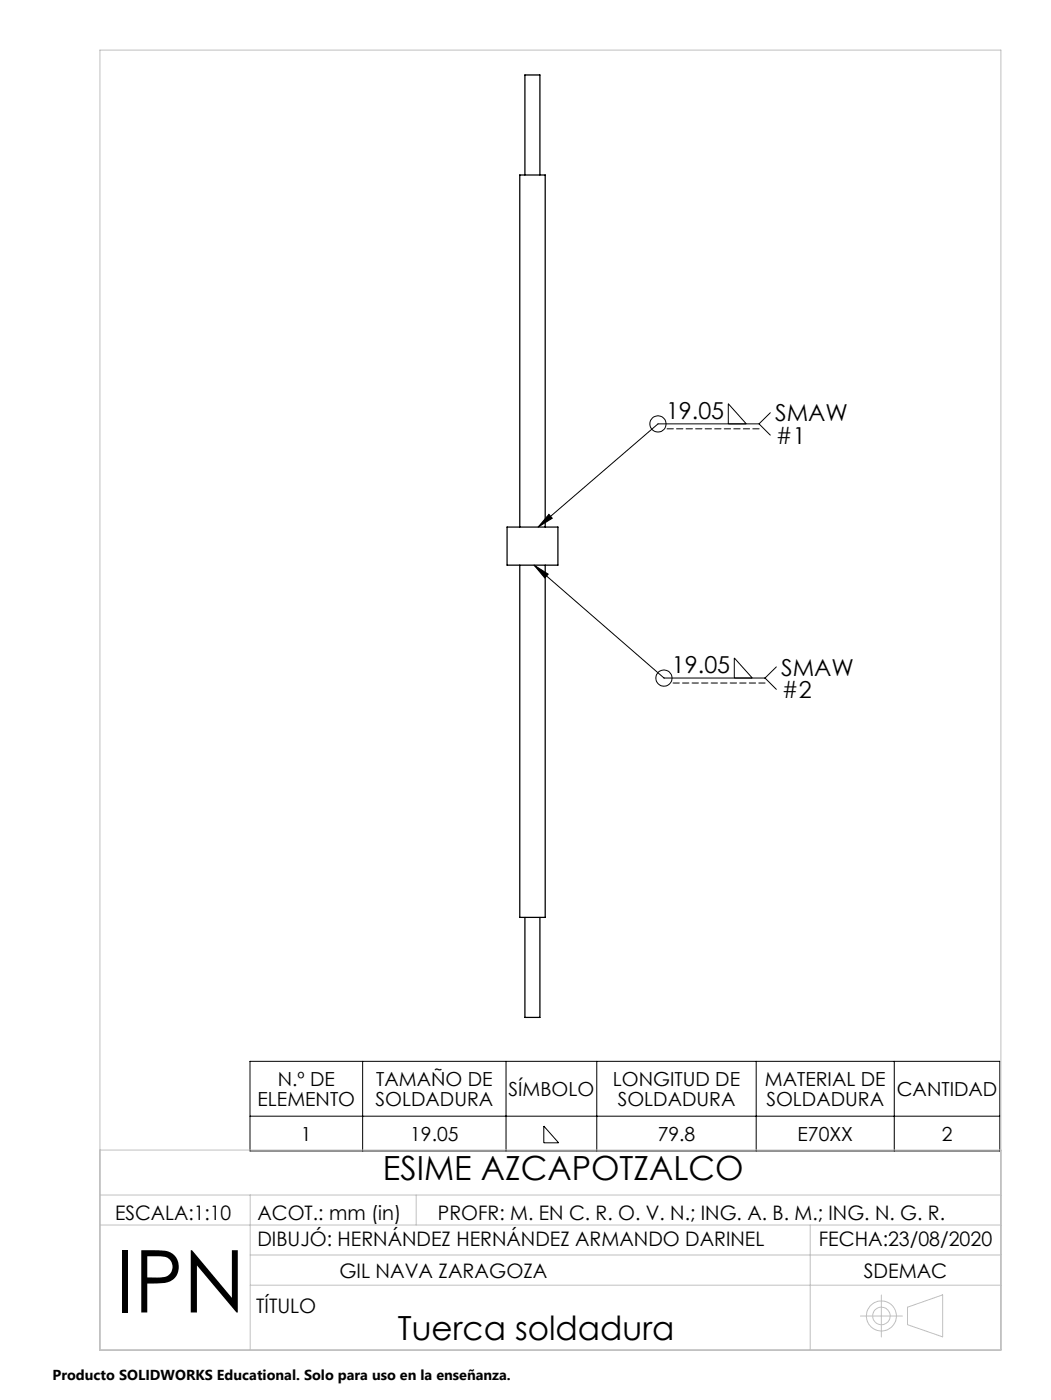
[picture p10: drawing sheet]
<svg xmlns="http://www.w3.org/2000/svg" width="210mm" height="280mm" viewBox="0 0 210 280" stroke-linecap="round" stroke-linejoin="round" font-family="sans-serif">
<defs><g id="words">
<text font-size="17.3" x="23" y="262.5">IPN</text>
<g font-size="6.7">
<text x="76.5" y="236.1">ESIME AZCAPOTZALCO</text>
<text x="79.5" y="268">Tuerca soldadura</text>
</g>
<g font-size="4.7">
<text x="133.1" y="83.8">19.05</text>
<text x="154.9" y="84.3">SMAW</text>
<text x="155" y="88.8">#1</text>
<text x="134.3" y="134.6">19.05</text>
<text x="156.1" y="135.1">SMAW</text>
<text x="156.2" y="139.6">#2</text>
</g>
<g font-size="4">
<text x="23" y="244">ESCALA:1:10</text>
<text x="51.4" y="244">ACOT.: mm (in)</text>
<text x="87.5" y="244">PROFR: M. EN C. R. O. V. N.; ING. A. B. M.; ING. N. G. R.</text>
<text x="51.4" y="249.3">DIBUJÓ: HERNÁNDEZ HERNÁNDEZ ARMANDO DARINEL</text>
<text x="163.6" y="249.2">FECHA:23/08/2020</text>
<text x="67.8" y="255.6">GIL NAVA ZARAGOZA</text>
<text x="172.6" y="255.6">SDEMAC</text>
<text x="51.2" y="262.6">TÍTULO</text>
</g>
<g font-size="3.9">
<text x="51.5" y="221.1">ELEMENTO</text>
<text x="55.5" y="217.3">N.º DE</text>
<text x="75" y="221.1">SOLDADURA</text>
<text x="75.2" y="217.3">TAMAÑO DE</text>
<text x="101.6" y="219.2">SÍMBOLO</text>
<text x="122.5" y="217.3">LONGITUD DE</text>
<text x="123.4" y="221.1">SOLDADURA</text>
<text x="152.8" y="217.3">MATERIAL DE</text>
<text x="153.1" y="221.1">SOLDADURA</text>
<text x="179.2" y="219.2">CANTIDAD</text>
<text x="60.1" y="228.2">1</text>
<text x="82" y="228.2">19.05</text>
<text x="131.4" y="228.2">79.8</text>
<text x="159.4" y="228.2">E70XX</text>
<text x="188.2" y="228.2">2</text>
</g>
<text font-size="2.9" x="10.5" y="276">Producto SOLIDWORKS Educational. Solo para uso en la enseñanza.</text>
</g></defs>
<g fill="none" stroke="#000" stroke-width=".2">
<path d="M145.5 84.8v-4l3.6 4M151.7 84.8l2.2 2.2M151.7 84.8h-20.2l-24 20.6M153.9 82.6l-2.2 2.2M106.7 113l26 22.6h20.2M106.7 113l2.8 1.8-.6 .8zM109.7 102.9l.6 .7-2.8 1.8zM146.7 135.6v-4l3.6 4M152.9 135.6l2.2 2.3M155.1 133.4l-2.2 2.2M50 212.3h149.8v17.9h-149.8zM72.5 212.3v17.9"/>
<path d="M101.1 212.3v17.9M119.2 212.3v17.9M151.1 212.3v17.9M178.7 212.3v17.9M50 223.2h149.8M108.7 225.2l2.9 3.4h-2.9z"/>
<circle cx="131.5" cy="84.8" r="1.62"/>
<circle cx="132.7" cy="135.6" r="1.61"/>
</g>
<g fill="none" stroke="#c0c0c0" stroke-width=".2">
<path d="M20 10h180v260h-180zM20 239h180M20 230h180M50 239v31M83.1 239v6M20 245h180M50 251h150M50 257h150M161.9 245v25M176.1 259v8.4M171.9 263.2h8.4M181.3 261.4l7-2.4v8.4l-7-2.5z"/>
<circle cx="176.1" cy="263.2" r="2.99"/>
<circle cx="176.1" cy="263.2" r="1.76"/>
</g>
<path d="M151.7 85.8h-18.4M152.9 136.6h-18.4" fill="none" stroke="#000" stroke-width=".2" stroke-dasharray="1.3 .6"/>
<path d="M109.7 102.9l.6 .7-2.8 1.8zM106.7 113l2.8 1.8-.6 .8z" fill="#000"/>
<path d="M104.9 35v-20h3v20M101.3 105.4h10.2v7.6h-10.2zM103.9 113v70.5h5v-70.5M103.9 105.4v-70.4h5v70.4M104.9 183.5v20h3v-20" fill="none" stroke="#000" stroke-width=".25"/>
<use href="#words"/>
</svg>
